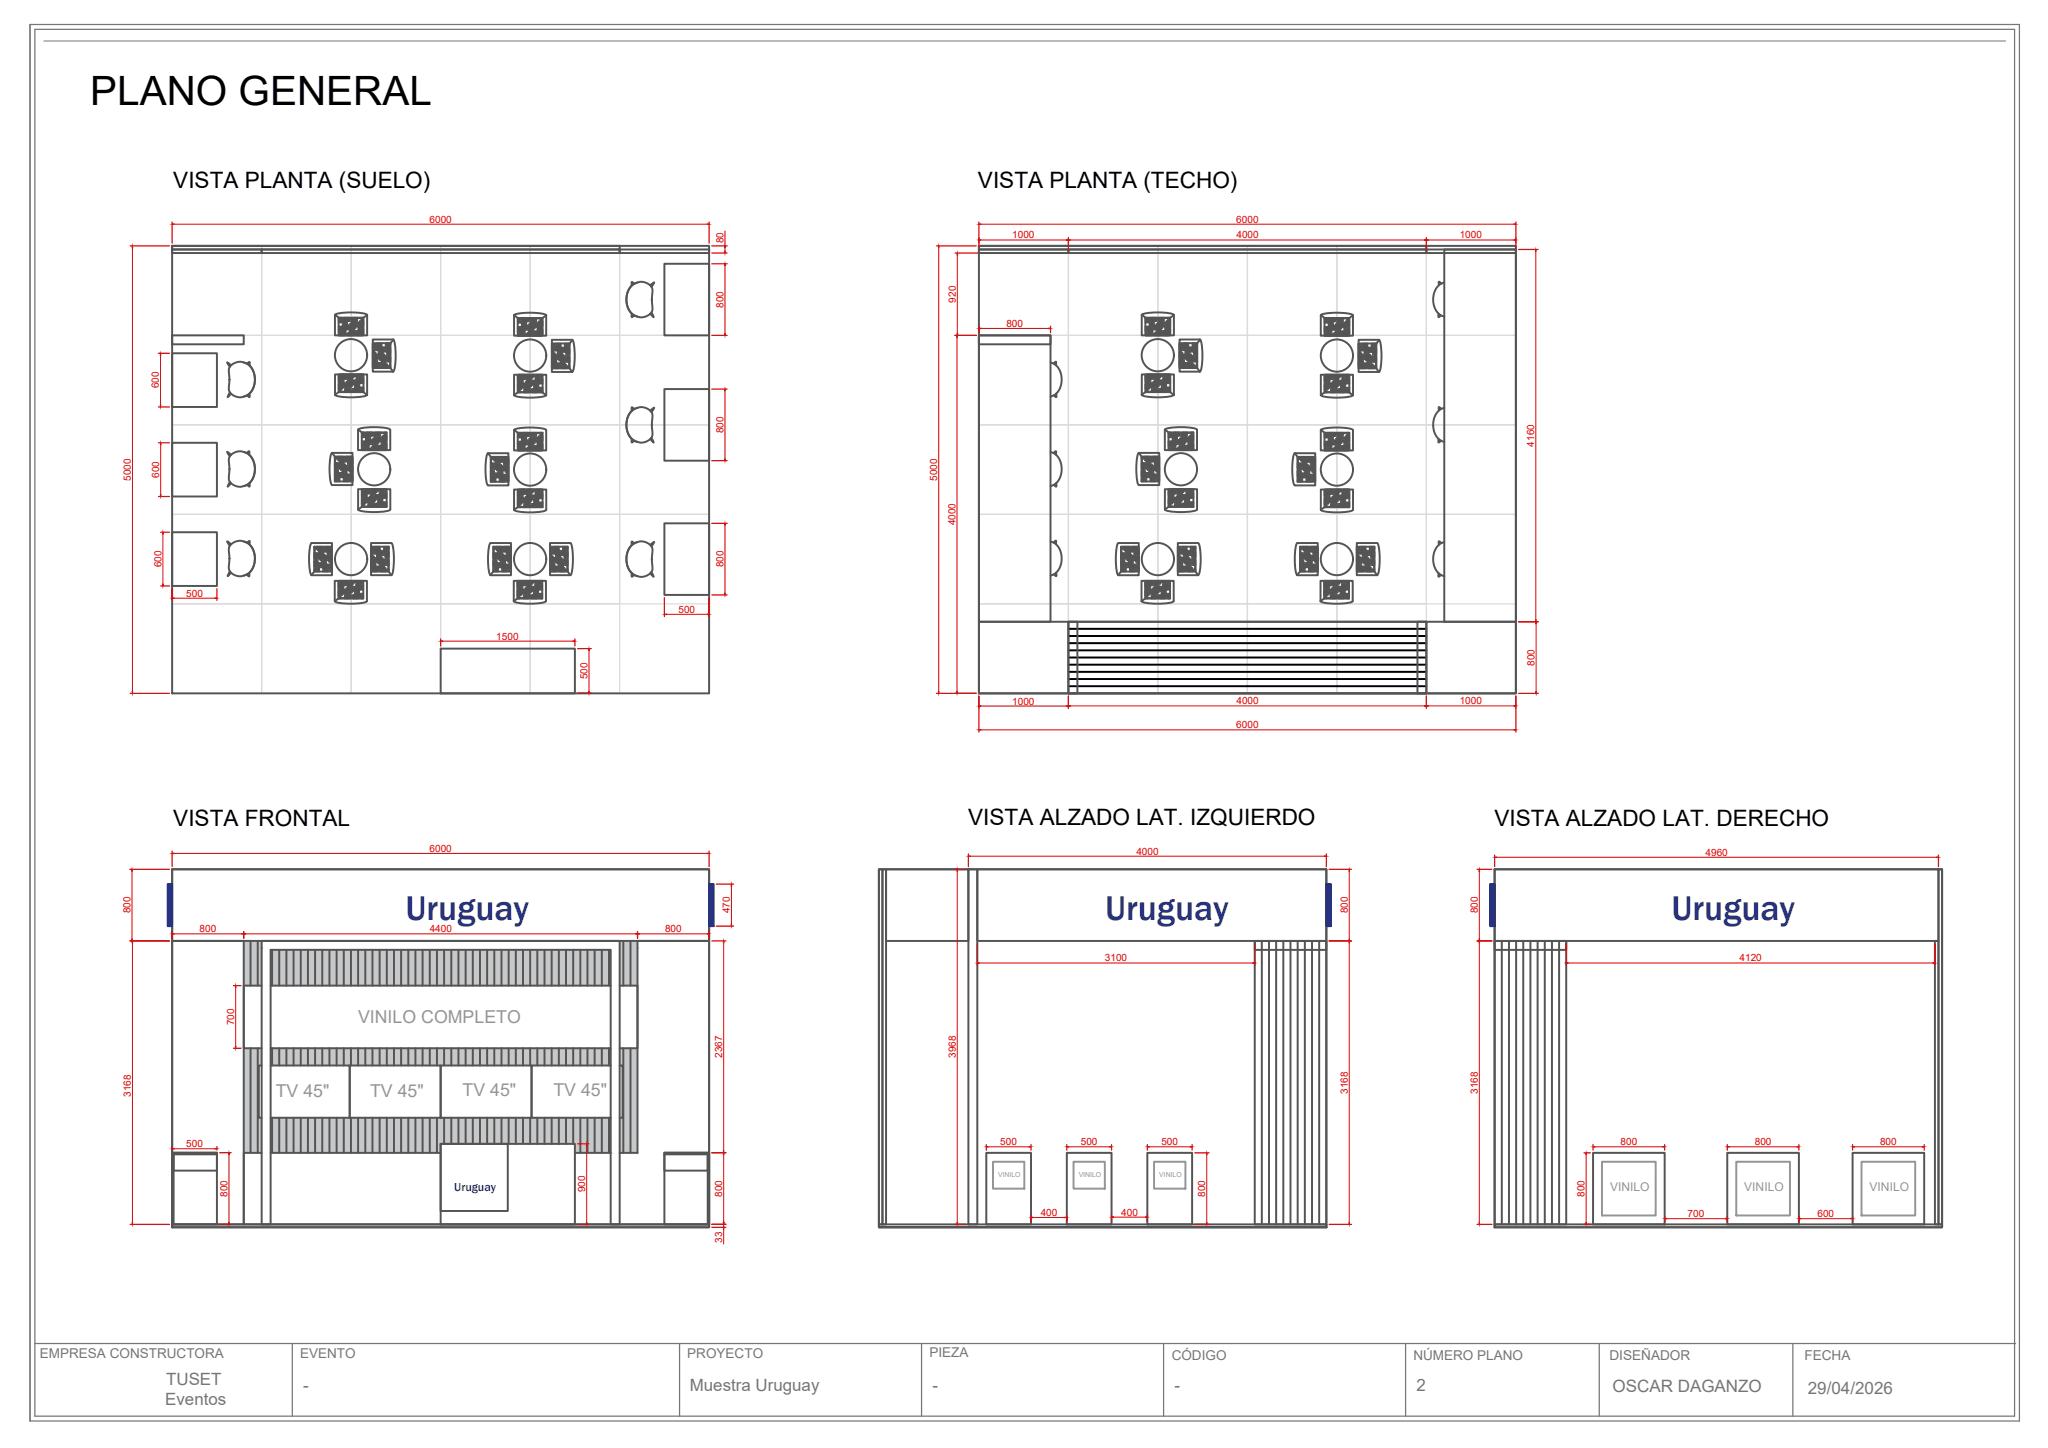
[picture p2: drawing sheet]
<svg xmlns="http://www.w3.org/2000/svg" width="420mm" height="297mm" viewBox="0 0 420 297" stroke-linecap="round" stroke-linejoin="round" font-family="sans-serif">
<defs><g id="words">
<text font-size="8.3" x="18.5" y="21.5">PLANO GENERAL</text>
<g font-size="7.2" fill="#293189">
<text x="83.2" y="188.7">Uruguay</text>
<text x="226.7" y="188.7">Uruguay</text>
<text x="342.9" y="188.7">Uruguay</text>
</g>
<g font-size="4.6">
<text x="35.6" y="38.6">VISTA PLANTA (SUELO)</text>
<text x="200.6" y="38.6">VISTA PLANTA (TECHO)</text>
<text x="35.6" y="169.4">VISTA FRONTAL</text>
<text x="198.6" y="169.2">VISTA ALZADO LAT. IZQUIERDO</text>
<text x="306.6" y="169.4">VISTA ALZADO LAT. DERECHO</text>
</g>
<g font-size="3.6" fill="#939598">
<text x="73.5" y="209.9">VINILO COMPLETO</text>
<text x="56.6" y="225.1">TV 45&quot;</text>
<text x="75.9" y="224.9">TV 45&quot;</text>
<text x="94.9" y="224.8">TV 45&quot;</text>
<text x="113.5" y="224.8">TV 45&quot;</text>
</g>
<g font-size="3.5" fill="#767676">
<text x="34.1" y="284.1">TUSET</text>
<text x="62.2" y="285.3">-</text>
<text x="141.5" y="285.3">Muestra Uruguay</text>
<text x="191.3" y="285.4">-</text>
<text x="241" y="285.3">-</text>
<text x="290.6" y="285.3">2</text>
<text x="330.8" y="285.5">OSCAR DAGANZO</text>
<text x="370.9" y="285.9">29/04/2026</text>
<text x="33.9" y="288.2">Eventos</text>
</g>
<g font-size="2.8" fill="#767676">
<text x="8.2" y="278.5">EMPRESA CONSTRUCTORA</text>
<text x="61.6" y="278.5">EVENTO</text>
<text x="141" y="278.5">PROYECTO</text>
<text x="190.7" y="278.5">PIEZA</text>
<text x="240.4" y="279">CÓDIGO</text>
<text x="290" y="279">NÚMERO PLANO</text>
<text x="330.2" y="279">DISEÑADOR</text>
<text x="370.2" y="279">FECHA</text>
</g>
<g font-size="2.5" fill="#939598">
<text x="330.3" y="244.3">VINILO</text>
<text x="357.8" y="244.3">VINILO</text>
<text x="383.6" y="244.3">VINILO</text>
</g>
<text font-size="2.4" fill="#293189" x="93.2" y="244.3">Uruguay</text>
<g font-size="2.1" fill="#d00">
<text x="88.1" y="45.7">6000</text>
<text x="253.6" y="45.7">6000</text>
<text x="148.4" y="49.9" transform="rotate(-90 148.4 49.9)">80</text>
<text x="207.7" y="48.9">1000</text>
<text x="253.7" y="48.9">4000</text>
<text x="299.5" y="48.9">1000</text>
<text x="148.4" y="63.2" transform="rotate(-90 148.4 63.2)">800</text>
<text x="196.1" y="62.1" transform="rotate(-90 196.1 62.1)">920</text>
<text x="206.5" y="67.1">800</text>
<text x="32.6" y="79.7" transform="rotate(-90 32.6 79.7)">600</text>
<text x="148.4" y="88.9" transform="rotate(-90 148.4 88.9)">800</text>
<text x="314.8" y="91.6" transform="rotate(-90 314.8 91.6)">4160</text>
<text x="26.8" y="98.6" transform="rotate(-90 26.8 98.6)">5000</text>
<text x="32.6" y="98" transform="rotate(-90 32.6 98)">600</text>
<text x="192.3" y="98.6" transform="rotate(-90 192.3 98.6)">5000</text>
<text x="196" y="107.8" transform="rotate(-90 196 107.8)">4000</text>
<text x="33.1" y="116.4" transform="rotate(-90 33.1 116.4)">600</text>
<text x="148.4" y="116.4" transform="rotate(-90 148.4 116.4)">800</text>
<text x="38.2" y="122.4">500</text>
<text x="139.2" y="125.7">500</text>
<text x="101.8" y="131.2">1500</text>
<text x="314.8" y="136.6" transform="rotate(-90 314.8 136.6)">800</text>
<text x="120.5" y="139.3" transform="rotate(-90 120.5 139.3)">500</text>
<text x="207.7" y="144.5">1000</text>
<text x="253.6" y="149.4">6000</text>
<text x="253.7" y="144.5">4000</text>
<text x="299.5" y="144.5">1000</text>
<text x="88.1" y="174.7">6000</text>
<text x="233.1" y="175.3">4000</text>
<text x="349.9" y="175.5">4960</text>
<text x="26.8" y="187.4" transform="rotate(-90 26.8 187.4)">800</text>
<text x="41" y="191.2">800</text>
<text x="88.2" y="191.2">4400</text>
<text x="136.4" y="191.2">800</text>
<text x="149.7" y="187.4" transform="rotate(-90 149.7 187.4)">470</text>
<text x="276.5" y="187.4" transform="rotate(-90 276.5 187.4)">800</text>
<text x="303.2" y="187.4" transform="rotate(-90 303.2 187.4)">800</text>
<text x="226.7" y="197.2">3100</text>
<text x="356.9" y="197.2">4120</text>
<text x="48" y="210.3" transform="rotate(-90 48 210.3)">700</text>
<text x="148.1" y="217" transform="rotate(-90 148.1 217)">2367</text>
<text x="196.1" y="217" transform="rotate(-90 196.1 217)">3968</text>
<text x="26.8" y="225" transform="rotate(-90 26.8 225)">3168</text>
<text x="276.5" y="224.4" transform="rotate(-90 276.5 224.4)">3168</text>
<text x="303.2" y="224.4" transform="rotate(-90 303.2 224.4)">3168</text>
<text x="38.2" y="235.3">500</text>
<text x="205.2" y="234.9">500</text>
<text x="221.7" y="234.9">500</text>
<text x="238.3" y="234.9">500</text>
<text x="332.5" y="234.9">800</text>
<text x="360" y="234.9">800</text>
<text x="385.7" y="234.9">800</text>
<text x="46.7" y="245.5" transform="rotate(-90 46.7 245.5)">800</text>
<text x="120" y="244.6" transform="rotate(-90 120 244.6)">900</text>
<text x="148.1" y="245.5" transform="rotate(-90 148.1 245.5)">800</text>
<text x="247.3" y="245.5" transform="rotate(-90 247.3 245.5)">800</text>
<text x="325.1" y="245.5" transform="rotate(-90 325.1 245.5)">800</text>
<text x="213.5" y="249.4">400</text>
<text x="230" y="249.4">400</text>
<text x="346.2" y="249.7">700</text>
<text x="372.9" y="249.7">600</text>
<text x="148.1" y="255" transform="rotate(-90 148.1 255)">33</text>
</g>
<g font-size="1.4" fill="#939598">
<text x="204.8" y="241.5">VINILO</text>
<text x="221.3" y="241.5">VINILO</text>
<text x="237.8" y="241.5">VINILO</text>
</g>
</g></defs>
<!-- layer: 00-GENERAL -->
<g fill="#c7c8ca" stroke="#c7c8ca" stroke-width=".21">
<path d="M127.1 193l3.7 1.5v-1.5zM127.1 193l3.7 1.5h-3.7z"/>
<path d="M50 193l3.7 1.5v-1.5zM50 193l3.7 1.5h-3.7z"/>
<path d="M127.1 194.5l3.7 7.7v-7.7zM127.1 194.5l3.7 7.7h-3.7z"/>
<path d="M55.5 194.8l69.8 7.4v-7.4zM55.5 194.8l69.8 7.4h-69.8z"/>
<path d="M50 194.5l3.7 7.7v-7.7zM50 194.5l3.7 7.7h-3.7z"/>
<path d="M127.1 215l3.7 3.6v-3.6zM127.1 215l3.7 3.6h-3.7z"/>
<path d="M55.5 215l69.8 3.6v-3.6zM55.5 215l69.8 3.6h-69.8z"/>
<path d="M50 215l3.7 3.6v-3.6zM50 215l3.7 3.6h-3.7z"/>
<path d="M127.7 218.6l3.1 10.7v-10.7zM127.7 218.6l3.1 10.7h-3.1z"/>
<path d="M50 218.6l3.1 10.7v-10.7zM50 218.6l3.1 10.7h-3.1z"/>
<path d="M55.5 229.3l69.8 5.4v-5.4zM55.5 229.3l69.8 5.4h-69.8z"/>
<path d="M127.1 229.3l3.7 7.2v-7.2zM127.1 229.3l3.7 7.2h-3.7z"/>
<path d="M117.9 234.7l7.4 1.8v-1.8zM117.9 234.7l7.4 1.8h-7.4z"/>
<path d="M55.5 234.7l34.9 1.8v-1.8zM55.5 234.7l34.9 1.8h-34.9z"/>
<path d="M50 229.3l3.7 7.2v-7.2zM50 229.3l3.7 7.2h-3.7z"/>
</g>
<g fill="none" stroke="#545454" stroke-width=".4">
<path d="M35.3 50.4h110.2v91.8h-110.2zM35.3 50.4h91.8v.8h-91.8zM35.3 51.2h18.4v.7h-18.4zM53.7 51.2h73.4v.7h-73.4zM127.1 51.2h18.4v.7h-18.4zM129.6 58.6l.8-.5 1.1-.3 1.2 .3 .8 .5 .4 1-.2 1.6 .1 2.4-.2 .5-.5 .5-.8 .4-.8 .1-1.6-.5-1-1.3a4.3 4.3 0 0 1 .7-4.7zM130.1 58.2l-.5-.3v.7M130.8 58l-.9 .4-.7 .6a3.9 3.9 0 0 0 1.5 5.9l.1 .1M133.4 58.5l.8-.6-.5 1M136.3 54.1h9.2v14.7h-9.2zM200.8 50.4h110.2v91.8h-110.2zM200.8 50.4h91.8v.8h-91.8z"/>
<path d="M200.8 51.2h18.4v.7h-18.4zM219.2 51.2h73.4v.7h-73.4zM292.6 51.2h18.4v.7h-18.4zM295.7 58.2l-.5-.4v.7M296.3 58l-.8 .3-.8 .7a3.9 3.9 0 0 0 1.5 5.9l.1 .1M296.3 51.2h14.7v76.3h-14.7zM35.3 68.8h14.7v1.8h-14.7zM35.3 72.5h9.2v11h-9.2zM47.3 75.1l.9-.6 1.3-.3 1.5 .6 .9 1.1a3.8 3.8 0 0 1-1.7 5.4l-.7 .2-1-.1-.8-.4-.6-.7-.2-.5 .2-1.8-.2-2zM47.4 74.9l-.8-.6 .5 1M50 74.4l.9 .3 .7 .7a3.9 3.9 0 0 1-1.5 5.9l-.1 .1M50.7 74.6l.5-.3v.7"/>
<path d="M68.7 76.8h6.6v4.2a9.3 9.3 0 0 1-4.9 .4 2.29 2.29 0 0 1-1.7-.4zM68.7 64.6l.8 .6M69.5 65.2v3.6h5.1v-3.6M69.5 65.3h4.6M69.5 65.5h3.5M69.5 65.8h2.3M69.5 66.1h1.1M69.5 67h4.6M69.5 67.3h3.5M69.5 67.6h2.3M69.5 67.9h1.1M69.5 79.8h.4"/>
<path d="M69.5 79.5h1.6M69.5 79.2h2.8M69.5 78.9h3.9M69.5 78h.4M69.5 77.7h1.6M69.5 77.4h2.8M69.5 77.1h3.9M69.6 77.4v3M69.8 65.2v.6M69.8 68.2v.6M69.9 78.6h4.7M70 67v1.8"/>
<path d="M70.2 76.8v3M70.3 65.8v3M70.5 76.8v1.8M70.6 66.7h4M70.6 68.5h4M70.6 65.2v3.6M70.8 76.8v.6M70.8 79.8v.6M70.9 65.2v3M71.1 78.3h3.5M71.1 78.6v1.8M71.2 65.2v1.8"/>
<path d="M71.4 77.4v3M71.5 65.2v.6M71.5 68.2v.6M71.7 76.8v3.6M71.8 66.4h2.8M71.8 68.2h2.8M71.8 67v1.8M72 76.8v3M72.1 65.8v3M72.3 79.8h2.3M72.3 78h2.3M72.3 76.8v1.8"/>
<path d="M72.4 65.2v3.6M72.5 76.8v.6M72.5 79.8v.6M72.7 65.2v3M72.8 78.6v1.8M73 66.1h1.6M73 67.9h1.6M73 65.2v1.8M73.1 77.4v3M73.2 65.2v.6M73.2 68.2v.6M73.4 79.5h1.2"/>
<path d="M73.4 77.7h1.2M73.4 76.8v3.6M73.5 67v1.8M73.7 76.8v3M73.8 65.8v3M74 76.8v1.8M74.1 65.8h.5M74.1 67.6h.5M74.1 65.2v3.6h-4.6M74.3 76.8v.6M74.3 79.8v.6M74.4 65.2v3"/>
<path d="M74.6 76.9h-4.7v3.5M75.3 64.6a5.5 5.5 0 0 0-3.3-.5l-1.6 .1a2.25 2.25 0 0 0-1.7 .4v4.2h6.6v-4.2l-.7 .6h-5.1M76.5 69.6h4.1a5.5 5.5 0 0 1 .6 3.3l-.1 1.7a2.29 2.29 0 0 1-.5 1.6h-4.1zM76.5 70.7h.6M76.5 71h1.8M76.5 71.3h2.9M76.5 71.6h3.6M76.5 72.4h.6M76.5 72.7h1.8M76.5 73h2.9M76.5 73.3h3.6M76.5 74.2h.6"/>
<path d="M76.5 74.5h1.8M76.5 74.8h2.9M76.5 75h3.6M76.5 70.4v4.6M76.8 71.6v3.9M77.1 71.8h3M77.1 73.6h3M77.1 75.3h3M77.1 72.7v2.8M77.4 70.4v1.2M77.4 73.9v1.6M77.7 70.4v2.3"/>
<path d="M77.7 75v.5M78 70.4v3.5M78.3 72.1h1.8M78.3 73.9h1.8M78.3 70.4v4.6M78.6 71.6v3.9M78.8 72.7v2.8M79.1 70.4v1.2M79.1 73.9v1.6M79.4 70.7h.7M79.4 72.4h.7M79.4 74.2h.7"/>
<path d="M79.4 70.4v2.3M79.4 75v.5M79.7 70.4v3.5M80 70.4v4.6M80.1 70.4h-3.6v5.1h3.6M80.1 70.4v5.1l.5 .7M80.7 69.7l-.6 .7M105.5 76.9h6.6v4.1a9.8 9.8 0 0 1-5.7 .4l-.9-.4zM105.5 64.6l.7 .6M105.6 64.5a13.1 13.1 0 0 1 6.3 0l.1 .2 .1 4.2h-6.6v-4.2zM106.2 65.2v3.7h5.1v-3.7M106.2 65.3h4.7"/>
<path d="M106.2 65.6h3.5M106.2 65.9h2.3M106.2 66.2h1.2M106.2 67.1h4.7M106.2 67.4h3.5M106.2 67.7h2.3M106.2 68h1.2M106.2 68.8h4.7M106.2 79.8h.5M106.2 79.5h1.6M106.2 79.2h2.8M106.2 79h4"/>
<path d="M106.2 78.1h.5M106.2 77.8h1.6M106.2 77.5h2.8M106.2 77.2h4M106.4 77.5v3M106.5 65.2v.7M106.5 68.2v.7M106.7 78.7h4.6M106.7 76.9h4.6M106.7 76.9v3.6M106.8 67.1v1.8M107 76.9v2.9"/>
<path d="M107.1 65.9v3M107.2 76.9v1.8M107.4 66.8h3.9M107.4 68.5h3.9M107.4 65.2v3.7M107.5 76.9v.6M107.5 79.8v.7M107.7 65.2v3M107.8 78.4h3.5M107.8 78.7v1.8M108 65.2v1.9M108.1 77.5v3"/>
<path d="M108.2 65.2v.7M108.2 68.2v.7M108.4 76.9v3.6M108.5 66.5h2.8M108.5 68.2h2.8M108.5 67.1v1.8M108.7 76.9v2.9M108.8 65.9v3M109 79.8h2.3M109 78.1h2.3M109 76.9v1.8M109.1 65.2v3.7"/>
<path d="M109.3 76.9v.6M109.3 79.8v.7M109.4 65.2v3M109.6 78.7v1.8M109.7 66.2h1.6M109.7 68h1.6M109.7 65.2v1.9M109.9 77.5v3M110 65.2v.7M110 68.2v.7M110.2 79.5h1.1M110.2 77.8h1.1"/>
<path d="M110.2 76.9v3.6M110.3 67.1v1.8M110.4 76.9v2.9M110.6 65.9v3M110.7 76.9v1.8M110.9 65.9h.4M110.9 67.7h.4M110.9 65.2v3.7M111 76.9v.6M111 79.8v.7M111.2 65.2v3M112.1 64.7l-.8 .5h-5.1"/>
<path d="M113.2 70.7h.6M113.2 71h1.8M113.2 71.3h3M113.2 71.6h3.7M113.2 72.5h.6M113.2 72.8h1.8M113.2 73.1h3M113.2 73.4h3.7M113.2 74.2h.6M113.2 74.5h1.8M113.2 74.8h3M113.3 70.5l-.1 4.6h3.7"/>
<path d="M113.5 71.6v4M113.8 71.9h3.1M113.8 73.7h3.1M113.8 75.4h3.1M113.8 72.8v2.8M114.1 70.5v1.1M114.1 73.9v1.7M114.4 70.5v2.3M114.4 75.1v.5M114.7 70.5v3.4M115 72.2h1.9M115 73.9h1.9"/>
<path d="M115 70.5v4.6M115.3 71.6v4M115.6 72.8v2.8M115.9 70.5v1.1M115.9 73.9v1.7M116.2 70.7h.7M116.2 72.5h.7M116.2 74.2h.7M116.2 70.5v2.3M116.2 75.1v.5M116.5 70.5v3.4M116.8 70.5v4.6"/>
<path d="M116.9 70.5h-3.7v5.1h3.7M117.4 69.7a5.5 5.5 0 0 1 .5 3.3l-.1 1.7a2.29 2.29 0 0 1-.4 1.6M117.4 69.7h-4.2v6.6h4.2l-.5-.7v-5.1M117.5 69.7l-.6 .8M129.6 64.3v.8l.5-.4M133.6 64.1l.5 1-.7-.7M136.3 79.8h9.2v14.7h-9.2zM200.8 68.8h14.7v1.8h-14.7zM200.8 68.8h14.7v58.7h-14.7zM215.5 74.4l.9 .3 .7 .7a3.9 3.9 0 0 1-1.4 5.9l-.2 .1M216.1 74.6l.5-.4v.7M234.3 64.6l.7 .6"/>
<path d="M235 65.2v3.6h5.1v-3.6M235 65.3h4.6M235 65.5h3.5M235 65.8h2.3M235 66.1h1.1M235 67h4.6M235 67.3h3.5M235 67.6h2.3M235 67.9h1.1M235 79.8h.4M235 79.5h1.6M235 79.2h2.8"/>
<path d="M235 78.9h3.9M235 78h.4M235 77.7h1.6M235 77.4h2.8M235 77.1h3.9M235.1 77.4v3M235.3 65.2v.6M235.3 68.2v.6M235.4 78.6h4.7M235.6 67v1.8M235.7 76.8v3M235.8 65.8v3"/>
<path d="M236 76.8v1.8M236.1 66.7h4M236.1 68.5h4M236.1 65.2v3.6M236.3 76.8v.6M236.3 79.8v.6M236.4 65.2v3M236.6 78.3h3.5M236.6 78.6v1.8M236.7 65.2v1.8M236.9 77.4v3M237 65.2v.6"/>
<path d="M237 68.2v.6M237.2 76.8v3.6M237.3 66.4h2.8M237.3 68.2h2.8M237.3 67v1.8M237.5 76.8v3M237.6 65.8v3M237.8 79.8h2.3M237.8 78h2.3M237.8 76.8v1.8M237.9 65.2v3.6M238.1 76.8v.6"/>
<path d="M238.1 79.8v.6M238.2 65.2v3M238.3 78.6v1.8M238.5 66.1h1.6M238.5 67.9h1.6M238.5 65.2v1.8M238.6 77.4v3M238.8 65.2v.6M238.8 68.2v.6M238.9 79.5h1.2M238.9 77.7h1.2M238.9 76.8v3.6"/>
<path d="M239.1 67v1.8M239.2 76.8v3M239.3 65.8v3M239.5 76.8v1.8M239.6 65.8h.5M239.6 67.6h.5M239.6 65.2v3.6h-4.6M239.8 76.8v.6M239.8 79.8v.6M239.9 65.2v3M240.1 76.9h-4.7v3.5M240.8 64.6a5.5 5.5 0 0 0-3.3-.5l-1.6 .1a2.25 2.25 0 0 0-1.7 .4v4.2h6.6v-4.2l-.7 .6h-5.1"/>
<path d="M242 69.6h4.2a5.5 5.5 0 0 1 .5 3.3l-.1 1.7a2.29 2.29 0 0 1-.4 1.6h-4.2zM242 70.7h.6M242 71h1.8M242 71.3h2.9M242 71.6h3.6M242 72.4h.6M242 72.7h1.8M242 73h2.9M242 73.3h3.6M242 74.2h.6M242 74.5h1.8M242 74.8h2.9"/>
<path d="M242 75h3.6M242 70.4v4.6M242.3 71.6v3.9M242.6 72.7v2.8M242.6 71.8h3M242.6 73.6h3M242.6 75.3h3M242.9 70.4v1.2M242.9 73.9v1.6M243.2 70.4v2.3M243.2 75v.5M243.5 70.4v3.5"/>
<path d="M243.8 70.4v4.6M243.8 72.1h1.8M243.8 73.9h1.8M244.1 71.6v3.9M244.4 72.7v2.8M244.7 70.4v1.2M244.7 73.9v1.6M244.9 70.4v2.3M244.9 75v.5M244.9 70.7h.7M244.9 72.4h.7M244.9 74.2h.7"/>
<path d="M245.2 70.4v3.5M245.5 70.4v4.6M245.6 70.4h-3.6v5.1h3.6M245.6 70.4v5.1l.6 .7M246.2 69.7l-.6 .7M271 76.9h6.6v4.1a9.8 9.8 0 0 1-5.7 .4l-.9-.4zM271 64.6l.7 .6M271.1 64.5a13.1 13.1 0 0 1 6.3 0l.2 .2v4.2h-6.6v-4.2zM271.7 65.2v3.7h5.1v-3.7M271.7 65.3h4.7M271.7 65.6h3.5M271.7 65.9h2.3"/>
<path d="M271.7 66.2h1.2M271.7 67.1h4.7M271.7 67.4h3.5M271.7 67.7h2.3M271.7 68h1.2M271.7 68.8h4.7M271.7 79.8h.5M271.7 79.5h1.6M271.7 79.2h2.8M271.7 79h4M271.7 78.1h.5M271.7 77.8h1.6"/>
<path d="M271.7 77.5h2.8M271.7 77.2h4M271.9 77.5v3M272 65.2v.7M272 68.2v.7M272.2 78.7h4.6M272.2 76.9h4.6M272.2 76.9v3.6M272.3 67.1v1.8M272.5 76.9v2.9M272.6 65.9v3M272.8 76.9v1.8"/>
<path d="M272.9 66.8h3.9M272.9 68.5h3.9M272.9 65.2v3.7M273.1 76.9v.6M273.1 79.8v.7M273.2 65.2v3M273.3 78.4h3.5M273.3 78.7v1.8M273.5 65.2v1.9M273.6 77.5v3M273.7 65.2v.7M273.7 68.2v.7"/>
<path d="M273.9 76.9v3.6M274 66.5h2.8M274 68.2h2.8M274 67.1v1.8M274.2 76.9v2.9M274.3 65.9v3M274.5 79.8h2.3M274.5 78.1h2.3M274.5 76.9v1.8M274.6 65.2v3.7M274.8 76.9v.6M274.8 79.8v.7"/>
<path d="M274.9 65.2v3M275.1 78.7v1.8M275.2 66.2h1.6M275.2 68h1.6M275.2 65.2v1.9M275.4 77.5v3M275.5 65.2v.7M275.5 68.2v.7M275.7 79.5h1.1M275.7 77.8h1.1M275.7 76.9v3.6M275.8 67.1v1.8"/>
<path d="M276 76.9v2.9M276.1 65.9v3M276.3 76.9v1.8M276.4 65.9h.4M276.4 67.7h.4M276.4 65.2v3.7M276.5 76.9v.6M276.5 79.8v.7M276.7 65.2v3M277.6 64.7l-.8 .5h-5.1M278.7 69.7h4.2a9.3 9.3 0 0 1 .4 5 2.29 2.29 0 0 1-.4 1.6h-4.2zM278.7 70.7h.6"/>
<path d="M278.7 71h1.8M278.7 71.3h3M278.7 71.6h3.7M278.7 72.5h.6M278.7 72.8h1.8M278.7 73.1h3M278.7 73.4h3.7M278.7 74.2h.6M278.7 74.5h1.8M278.7 74.8h3M278.7 75.1h3.7M278.8 70.5v4.6"/>
<path d="M279.1 71.6v4M279.3 72.8v2.8M279.3 71.9h3.1M279.3 73.7h3.1M279.3 75.4h3.1M279.6 70.5v1.1M279.6 73.9v1.7M279.9 70.5v2.3M279.9 75.1v.5M280.2 70.5v3.4M280.5 70.5v4.6M280.5 72.2h1.9"/>
<path d="M280.5 73.9h1.9M280.8 71.6v4M281.1 72.8v2.8M281.4 70.5v1.1M281.4 73.9v1.7M281.7 70.5v2.3M281.7 75.1v.5M281.7 70.7h.7M281.7 72.5h.7M281.7 74.2h.7M282 70.5v3.4M282.3 70.5v4.6"/>
<path d="M282.4 70.5h-3.7v5.1h3.7M282.4 70.5v5.1l.5 .7M283 69.7l-.6 .8M295.1 64.3v.8l.5-.4M35.3 90.8h9.2v11.1h-9.2zM47.2 80.5l-.5 1 .7-.7M47.2 98.8l-.5 1 .7-.7M47.4 93.3l.9-.6 1.2-.1 1.5 .6 .9 1.1a3.8 3.8 0 0 1-1.7 5.3l-.7 .3-1-.1-.8-.5-.6-.6-.2-.6 .2-1.8-.2-2 .2-.5zM47.4 93.3l-.8-.6 .5 .9M50 92.7l.8 .4 .8 .7a3.9 3.9 0 0 1-1.5 5.9h-.1M50.6 92.9l.5-.3v.7M51.2 80.7v.7l-.5-.3"/>
<path d="M51.2 99.1v.7l-.5-.4M68 93l.1-.1h4.2v6.6h-4.2a5.5 5.5 0 0 1-.5-3.3l.1-1.7zM68.1 92.9l.6 .8v5.1h3.6v-5.1h-3.6M68.7 98.5h.7M68.7 97.6h3.6M68.7 97.3h3M68.7 97h1.8M68.7 96.7h.7M68.7 95.8h3.6M68.7 95.6h3M68.7 95.3h1.8M68.7 95h.7"/>
<path d="M68.7 94.1h3.6M68.7 93.8h3M68.8 94.1v4.7M69.1 95.3v3.5M69.4 97.9h2.9M69.4 96.1h2.9M69.4 94.4h2.9M69.4 93.7v.4M69.4 96.4v2.4M69.5 80.4v-3.6h5.1v3.6M69.6 93.7v1.6M69.6 97.6v1.2"/>
<path d="M69.9 80.3h4.7M69.9 93.7v2.7M70.2 93.7v3.9M70.5 94.1v4.7M70.5 98.2h1.8M70.5 96.4h1.8M70.5 94.7h1.8M70.8 95.3v3.5M71.1 80.1h3.5M71.1 93.7v.4M71.1 96.4v2.4M71.4 93.7v1.6"/>
<path d="M71.4 97.6v1.2M71.7 98.5h.6M71.7 96.7h.6M71.7 95h.6M71.7 93.7v2.7M72 93.7v3.9M72.3 94.1v4.7M73.5 88.1l.7 .6h5.1v3.6h-5.1v-3.6M73.6 88a13.1 13.1 0 0 1 6.3 0l.2 .2v4.1h-6.6v-4.1zM74.2 88.8h4.7M74.2 89.1h3.5M74.2 89.4h2.3"/>
<path d="M74.2 89.7h1.2M74.2 90.5h4.7M74.2 90.8h3.5M74.2 91.1h2.3M74.2 91.4h1.2M74.2 92.3h4.7M74.5 88.7v.7M74.5 91.7v.6M74.6 80.4h-5.1l-.8 .6M74.6 80.4l.7 .7M74.8 90.5v1.8M75.1 89.4v2.9"/>
<path d="M75.4 90.3h3.9M75.4 92h3.9M75.4 88.7v3.6M75.7 88.7v3M76 88.7v1.8M76.2 88.7v.7M76.2 91.7v.6M76.5 90h2.8M76.5 91.7h2.8M76.5 90.5v1.8M76.8 89.4v2.9M77.1 88.7v3.6"/>
<path d="M77.4 88.7v3M77.7 89.7h1.6M77.7 91.4h1.6M77.7 88.7v1.8M78 88.7v.7M78 91.7v.6M78.3 90.5v1.8M78.6 89.4v2.9M78.9 89.4h.4M78.9 91.1h.4M78.9 88.7v3.6M79.2 88.7v3"/>
<path d="M100 93.1l.1-.1h4.2v6.6h-4.2a5.5 5.5 0 0 1-.5-3.3l.1-1.7zM100.1 93l.6 .7v5.1h3.6v-5.1h-3.6M100.7 98.5h.7M100.7 97.7h3.6M100.7 97.4h3M100.7 97.1h1.8M100.7 96.8h.7M100.7 95.9h3.6M100.7 95.6h3M100.7 95.3h1.8M100.7 95h.7M100.7 94.2h3.6"/>
<path d="M100.7 93.9h3M100.8 94.2v4.6M101.1 95.3v3.5M101.4 98h2.9M101.4 96.2h2.9M101.4 94.5h2.9M101.4 93.7v.5M101.4 96.5v2.3M101.6 93.7v1.6M101.6 97.7v1.1M101.9 93.7v2.8M102.2 93.7v4"/>
<path d="M102.5 98.3h1.8M102.5 96.5h1.8M102.5 94.7h1.8M102.5 94.2v4.6M102.8 95.3v3.5M103.1 93.7v.5M103.1 96.5v2.3M103.4 93.7v1.6M103.4 97.7v1.1M103.7 98.5h.6M103.7 96.8h.6M103.7 95h.6"/>
<path d="M103.7 93.7v2.8M104 93.7v4M104.3 94.2v4.6M105.5 88.2l.7 .6h5.1v3.6h-5.1v-3.6M105.6 88.1a13.1 13.1 0 0 1 6.3 0l.2 .1v4.2h-6.6v-4.2zM106.2 80.5v-3.6h5.1v3.6M106.2 88.9h4.7M106.2 89.2h3.5M106.2 89.4h2.3M106.2 89.7h1.2M106.2 90.6h4.7M106.2 90.9h3.5"/>
<path d="M106.2 91.2h2.3M106.2 91.5h1.2M106.2 92.4h4.7M106.5 88.8v.6M106.5 91.8v.6M106.7 80.4h4.6M106.8 90.6v1.8M107.1 89.4v3M107.4 90.3h3.9M107.4 92.1h3.9M107.4 88.8v3.6M107.7 88.8v3"/>
<path d="M107.8 80.1h3.5M108 88.8v1.8M108.2 88.8v.6M108.2 91.8v.6M108.5 90h2.8M108.5 91.8h2.8M108.5 90.6v1.8M108.8 89.4v3M109.1 88.8v3.6M109.4 88.8v3M109.7 89.7h1.6M109.7 91.5h1.6"/>
<path d="M109.7 88.8v1.8M110 88.8v.6M110 91.8v.6M110.3 90.6v1.8M110.6 89.4v3M110.9 89.4h.4M110.9 91.2h.4M110.9 88.8v3.6M111.2 88.8v3M111.3 80.5h-5.1l-.7 .5M111.3 80.5l.7 .6M129.5 84.4l.7-.5 1.2-.4 1 .1 1 .7 .4 .4 .1 .6-.2 1.6 .1 2.4-.3 .6-.6 .5-.6 .3-1 .1-1.5-.6-.9-1.2a4.4 4.4 0 0 1 .6-4.6z"/>
<path d="M129.6 90.1v.6l.5-.3M130.1 83.9l-.5-.3v.7M130.8 83.7l-.8 .3-.8 .7a3.9 3.9 0 0 0 1.5 5.9l.1 .1M133.4 84.2l.8-.6-.5 1M133.6 89.8l.5 1-.7-.7M215.5 92.7l.8 .4 .8 .7a3.9 3.9 0 0 1-1.4 5.9h-.2M216.1 92.9l.5-.3v.7M216.7 80.7v.7l-.5-.3M216.7 99.1v.7l-.5-.4M233.5 93l.2-.1h4.1v6.6h-4.1a5.5 5.5 0 0 1-.6-3.3l.1-1.7zM233.7 92.9l.5 .8v5.1h3.6v-5.1h-3.6M234.2 98.5h.7"/>
<path d="M234.2 97.6h3.6M234.2 97.3h3M234.2 97h1.8M234.2 96.7h.7M234.2 95.8h3.6M234.2 95.6h3M234.2 95.3h1.8M234.2 95h.7M234.2 94.1h3.6M234.2 93.8h3M234.2 81a5.5 5.5 0 0 0 3.3 .5l1.7-.1a2.29 2.29 0 0 0 1.6-.4M234.2 81v-4.2h6.6v4.2"/>
<path d="M234.3 94.1v4.7M234.6 95.3v3.5M234.9 93.7v.4M234.9 96.4v2.4M234.9 97.9h2.9M234.9 96.1h2.9M234.9 94.4h2.9M235 80.4v-3.6h5.1v3.6M235.2 93.7v1.6M235.2 97.6v1.2M235.4 80.3h4.7M235.4 93.7v2.7"/>
<path d="M235.7 93.7v3.9M236 94.1v4.7M236 98.2h1.8M236 96.4h1.8M236 94.7h1.8M236.3 95.3v3.5M236.6 80.1h3.5M236.6 93.7v.4M236.6 96.4v2.4M236.9 93.7v1.6M236.9 97.6v1.2M237.2 93.7v2.7"/>
<path d="M237.2 98.5h.6M237.2 96.7h.6M237.2 95h.6M237.5 93.7v3.9M237.8 94.1v4.7M239 88.1l.7 .6h5.1v3.6h-5.1v-3.6M239.1 88a13.1 13.1 0 0 1 6.3 0l.2 .2v4.1h-6.6v-4.1zM239.7 88.8h4.7M239.7 89.1h3.5M239.7 89.4h2.4M239.7 89.7h1.2M239.7 90.5h4.7"/>
<path d="M239.7 90.8h3.5M239.7 91.1h2.4M239.7 91.4h1.2M239.7 92.3h4.7M240 88.7v.7M240 91.7v.6M240.1 80.4h-5.1l-.8 .6M240.1 80.4l.7 .7M240.3 90.5v1.8M240.6 89.4v2.9M240.9 90.3h3.9M240.9 92h3.9"/>
<path d="M240.9 88.7v3.6M241.2 88.7v3M241.5 88.7v1.8M241.8 88.7v.7M241.8 91.7v.6M242.1 90.5v1.8M242.1 90h2.7M242.1 91.7h2.7M242.3 89.4v2.9M242.6 88.7v3.6M242.9 88.7v3M243.2 88.7v1.8"/>
<path d="M243.2 89.7h1.6M243.2 91.4h1.6M243.5 88.7v.7M243.5 91.7v.6M243.8 90.5v1.8M244.1 89.4v2.9M244.4 89.4h.4M244.4 91.1h.4M244.4 88.7v3.6M244.7 88.7v3M265.6 93a5.5 5.5 0 0 0-.5 3.3l.1 1.6a2.29 2.29 0 0 0 .4 1.7M266.2 93.7h3.6v5.1h-3.6v-5.1l-.5-.7h4.1v6.6h-4.1"/>
<path d="M266.2 98.5h.7M266.2 97.7h3.6M266.2 97.4h3M266.2 97.1h1.8M266.2 96.8h.7M266.2 95.9h3.6M266.2 95.6h3M266.2 95.3h1.8M266.2 95h.7M266.2 94.2h3.6M266.2 93.9h3M266.3 94.2v4.6"/>
<path d="M266.6 95.3v3.5M266.9 93.7v.5M266.9 96.5v2.3M266.9 98h2.9M266.9 96.2h2.9M266.9 94.5h2.9M267.2 93.7v1.6M267.2 97.7v1.1M267.5 93.7v2.8M267.7 93.7v4M268 94.2v4.6M268 98.3h1.8"/>
<path d="M268 96.5h1.8M268 94.7h1.8M268.3 95.3v3.5M268.6 93.7v.5M268.6 96.5v2.3M268.9 93.7v1.6M268.9 97.7v1.1M269.2 93.7v2.8M269.2 98.5h.6M269.2 96.8h.6M269.2 95h.6M269.5 93.7v4"/>
<path d="M269.8 94.2v4.6M271 88.2l.7 .6h5.1v3.6h-5.1v-3.6M271.1 88.1a13.1 13.1 0 0 1 6.3 0l.2 .1v4.2h-6.6v-4.2zM271.7 80.5v-3.6h5.1v3.6M271.7 88.9h4.7M271.7 89.2h3.5M271.7 89.4h2.3M271.7 89.7h1.2M271.7 90.6h4.7M271.7 90.9h3.5M271.7 91.2h2.3M271.7 91.5h1.2"/>
<path d="M271.7 92.4h4.7M272 88.8v.6M272 91.8v.6M272.2 80.4h4.6M272.3 90.6v1.8M272.6 89.4v3M272.9 88.8v3.6M272.9 90.3h3.9M272.9 92.1h3.9M273.2 88.8v3M273.3 80.1h3.5M273.5 88.8v1.8"/>
<path d="M273.7 88.8v.6M273.7 91.8v.6M274 90.6v1.8M274 90h2.8M274 91.8h2.8M274.3 89.4v3M274.6 88.8v3.6M274.9 88.8v3M275.2 88.8v1.8M275.2 89.7h1.6M275.2 91.5h1.6M275.5 88.8v.6"/>
<path d="M275.5 91.8v.6M275.8 90.6v1.8M276.1 89.4v3M276.4 88.8v3.6M276.4 89.4h.4M276.4 91.2h.4M276.7 88.8v3M276.8 80.5h-5.1l-.7 .5M276.8 80.5l.7 .6M295.1 90.1v.6l.5-.3M295.7 83.9l-.5-.4v.7M296.3 83.7l-.8 .3-.8 .7a3.9 3.9 0 0 0 1.5 5.9l.1 .1"/>
<path d="M35.3 109.2h9.2v11h-9.2zM47.2 117.2l-.5 1 .7-.7M47.4 111.7l.9-.6 1.2-.2 1.4 .6 1 1.1a3.8 3.8 0 0 1-1.7 5.4l-.7 .2-1.1-.1-.9-.5-.4-.6-.2-4.3 .2-.6zM47.4 111.7l-.8-.6 .5 .9M50 111.1l.8 .3 .8 .7a3.9 3.9 0 0 1-1.5 5.9l-.1 .1M50.7 111.3l.5-.3v.7M51.1 117.5v.7l-.5-.3M63.8 111.5l.1-.1h4.2v6.6h-4.2a5.5 5.5 0 0 1-.5-3.3l.1-1.7zM64.5 117.2h3.6v-5.1h-3.6v5.1l-.6 .8M64.5 117h.7M64.5 116.1h3.6M64.5 115.8h3"/>
<path d="M64.5 115.5h1.8M64.5 115.2h.7M64.5 114.3h3.6M64.5 114.1h3M64.5 113.8h1.8M64.5 113.5h.7M64.5 112.6h3.6M64.5 112.3h3M64.6 112.6v4.6M64.9 113.8v3.4M65.2 116.4h2.9M65.2 114.6h2.9"/>
<path d="M65.2 112.9h2.9M65.2 112.1v.5M65.2 114.9v2.3M65.4 112.1v1.7M65.4 116.1v1.1M65.7 112.1v2.8M66 112.1v4M66.3 116.7h1.8M66.3 114.9h1.8M66.3 113.2h1.8M66.3 112.6v4.6M66.6 113.8v3.4"/>
<path d="M66.9 112.1v.5M66.9 114.9v2.3M67.2 112.1v1.7M67.2 116.1v1.1M67.5 117h.6M67.5 115.2h.6M67.5 113.5h.6M67.5 112.1v2.8M67.8 112.1v4M68.1 112.6v4.6M68.7 119.2h6.6v4.1a9.8 9.8 0 0 1-5.7 .4l-.9-.4zM69.4 119.8h2.8"/>
<path d="M69.4 119.5h4M69.6 119.8v3M69.9 119.2h4.6M69.9 119.2v3.6M70.2 119.2v2.9M70.5 119.2v1.7M70.7 119.2v.6M71.3 119.8v3M71.6 119.2v3.6M71.9 119.2v2.9M72.2 119.2v1.7M72.5 119.2v.6"/>
<path d="M73.1 119.8v3M73.4 119.2v3.6M73.5 100.3h6.6v4.2a9.8 9.8 0 0 1-5.7 .4l-.9-.4zM73.7 119.2v2.9M74 119.2v1.7M74.2 104v-3.7h5.1v3.7h-5.1l-.7 .5M74.2 103.3h.5M74.2 103h1.6M74.2 102.7h2.8M74.2 102.4h4M74.2 101.6h.5M74.2 101.3h1.6"/>
<path d="M74.2 101h2.8M74.2 100.7h4M74.2 119.2v.6M74.4 101v3M74.7 103.9h4.6M74.7 102.1h4.6M75 100.3v3M75.2 100.3v1.8M75.5 100.3v.7M75.5 103.3v.7M75.8 103.6h3.5M75.8 101.9h3.5"/>
<path d="M75.8 102.1v1.9M76.1 111.4h4.2a9.3 9.3 0 0 1 .4 5 2.29 2.29 0 0 1-.4 1.6h-4.2zM76.1 112.4h.7M76.1 112.7h1.8M76.1 113h3M76.1 113.3h3.7M76.1 114.2h.7M76.1 114.5h1.8M76.1 114.8h3M76.1 115h3.7M76.1 115.9h.7M76.1 116.2h1.8"/>
<path d="M76.1 116.5h3M76.1 116.8h3.7M76.1 101v3M76.2 112.1v4.7M76.4 100.3v3.7M76.5 113.3v3.9M76.7 100.3v3M76.8 113.6h3M76.8 115.3h3M76.8 117.1h3M76.8 114.5v2.7M77 103.3h2.3"/>
<path d="M77 101.6h2.3M77 100.3v1.8M77 112.1v1.2M77 115.6v1.6M77.3 100.3v.7M77.3 103.3v.7M77.3 112.1v2.4M77.3 116.8v.4M77.6 102.1v1.9M77.6 112.1v3.5M77.9 101v3M77.9 112.1v4.7"/>
<path d="M77.9 113.9h1.9M77.9 115.6h1.9M78.2 103h1.1M78.2 101.3h1.1M78.2 100.3v3.7M78.2 113.3v3.9M78.5 100.3v3M78.5 114.5v2.7M78.8 100.3v1.8M78.8 112.1v1.2M78.8 115.6v1.6M79 100.3v.7"/>
<path d="M79 103.3v.7M79.1 112.4h.7M79.1 114.2h.7M79.1 115.9h.7M79.1 112.1v2.4M79.1 116.8v.4M79.3 100.4h-4.6v3.6M79.4 112.1v3.5M79.7 112.1v4.7M79.8 117.2h-3.7v-5.1h3.7v5.1l.5 .8M100.7 111.4a5.5 5.5 0 0 0-.6 3.3l.1 1.7a2.29 2.29 0 0 0 .5 1.6M100.7 111.4h4.1v6.6h-4.1"/>
<path d="M101.2 117.2h3.6v-5.1h-3.6v5.1l-.6 .8M101.2 117h.7M101.2 116.1h3.6M101.2 115.8h3M101.2 115.5h1.8M101.2 115.2h.7M101.2 114.3h3.6M101.2 114.1h3M101.2 113.8h1.8M101.2 113.5h.7M101.2 112.6h3.6M101.2 112.3h3"/>
<path d="M101.3 112.6v4.6M101.6 113.8v3.4M101.9 116.4h2.9M101.9 114.6h2.9M101.9 112.9h2.9M101.9 112.1v.5M101.9 114.9v2.3M102.2 112.1v1.7M102.2 116.1v1.1M102.5 112.1v2.8M102.7 112.1v4M103 116.7h1.8"/>
<path d="M103 114.9h1.8M103 113.2h1.8M103 112.6v4.6M103.3 113.8v3.4M103.6 112.1v.5M103.6 114.9v2.3M103.9 112.1v1.7M103.9 116.1v1.1M104.2 117h.6M104.2 115.2h.6M104.2 113.5h.6M104.2 112.1v2.8"/>
<path d="M104.5 112.1v4M104.8 112.6v4.6M105.4 119.2h6.6v4.1a9.8 9.8 0 0 1-5.6 .4l-1-.4zM105.5 100.4h6.6v4.2a9.8 9.8 0 0 1-5.7 .4l-.9-.4zM106.1 119.8h2.8M106.1 119.5h4M106.2 104.1v-3.7h5.1v3.7h-5.1l-.7 .5M106.2 103.4h.5M106.2 103.1h1.6M106.2 102.8h2.8M106.2 102.5h4M106.2 101.6h.5"/>
<path d="M106.2 101.3h1.6M106.2 101h2.8M106.2 100.7h4M106.3 119.8v3M106.4 101v3.1M106.6 119.2h4.7M106.6 119.2v3.6M106.7 104h4.6M106.7 102.2h4.6M106.7 100.5h4.6M106.7 100.4v3.7M106.9 119.2v2.9"/>
<path d="M107 100.4v3M107.2 119.2v1.7M107.2 100.4v1.8M107.5 119.2v.6M107.5 100.4v.6M107.5 103.4v.7M107.8 103.7h3.5M107.8 101.9h3.5M107.8 102.2v1.9M108.1 119.8v3M108.1 101v3.1M108.3 119.2v3.6"/>
<path d="M108.4 100.4v3.7M108.6 119.2v2.9M108.7 100.4v3M108.9 119.2v1.7M109 103.4h2.3M109 101.6h2.3M109 100.4v1.8M109.2 119.2v.6M109.3 100.4v.6M109.3 103.4v.7M109.6 102.2v1.9M109.8 119.8v3"/>
<path d="M109.9 101v3.1M110.1 119.2v3.6M110.2 103.1h1.1M110.2 101.3h1.1M110.2 100.4v3.7M110.4 119.2v2.9M110.4 100.4v3M110.7 119.2v1.7M110.7 100.4v1.8M111 119.2v.6M111 100.4v.6M111 103.4v.7"/>
<path d="M112.8 111.4h4.2a9.3 9.3 0 0 1 .5 5 2.29 2.29 0 0 1-.5 1.6h-4.2zM112.8 112.4h.7M112.8 112.7h1.8M112.8 113h3M112.8 113.3h3.7M112.8 114.2h.7M112.8 114.5h1.8M112.8 114.8h3M112.8 115h3.7M112.8 115.9h.7M112.8 116.2h1.8M112.8 116.5h3"/>
<path d="M112.8 116.8h3.7M112.9 112.1v4.7M113.2 113.3v3.9M113.5 113.6h3M113.5 115.3h3M113.5 117.1h3M113.5 114.5v2.7M113.8 112.1v1.2M113.8 115.6v1.6M114 112.1v2.4M114 116.8v.4M114.3 112.1v3.5"/>
<path d="M114.6 112.1v4.7M114.6 113.9h1.9M114.6 115.6h1.9M114.9 113.3v3.9M115.2 114.5v2.7M115.5 112.1v1.2M115.5 115.6v1.6M115.8 112.4h.7M115.8 114.2h.7M115.8 115.9h.7M115.8 112.1v2.4M115.8 116.8v.4"/>
<path d="M116.1 112.1v3.5M116.4 112.1v4.7M116.5 117.2h-3.7v-5.1h3.7v5.1l.5 .8M129.5 112l.7-.6 1.2-.4 1.1 .2 1 .7 .4 .9-.2 1.7 .1 2.3-.2 .6-.7 .5-.6 .3-1 .1-1.5-.6-.9-1.1a4.4 4.4 0 0 1 .6-4.6zM129.6 117.6v.7l.5-.4M130.1 111.5l-.5-.4v.7M130.8 111.2l-.9 .4-.7 .7a3.9 3.9 0 0 0 1.5 5.9h.1M133.4 111.8l.8-.6-.5 .9M133.6 117.3l.5 1-.7-.7M136.3 107.4h9.2v14.6h-9.2zM215.5 111.1l.8 .3 .8 .7a3.9 3.9 0 0 1-1.4 5.9l-.2 .1M216.1 111.3l.5-.4v.7"/>
<path d="M216.7 117.5v.7l-.5-.4M229.3 111.5l.2-.1h4.1v6.6h-4.1a5.5 5.5 0 0 1-.6-3.3l.1-1.7zM230 117.2h3.6v-5.1h-3.6v5.1l-.6 .8M230 117h.7M230 116.1h3.6M230 115.8h3M230 115.5h1.8M230 115.2h.7M230 114.3h3.6M230 114.1h3M230 113.8h1.8M230 113.5h.7"/>
<path d="M230 112.6h3.6M230 112.3h3M230.1 112.6v4.6M230.4 113.8v3.4M230.7 116.4h2.9M230.7 114.6h2.9M230.7 112.9h2.9M230.7 112.1v.5M230.7 114.9v2.3M231 112.1v1.7M231 116.1v1.1M231.2 112.1v2.8"/>
<path d="M231.5 112.1v4M231.8 116.7h1.8M231.8 114.9h1.8M231.8 113.2h1.8M231.8 112.6v4.6M232.1 113.8v3.4M232.4 112.1v.5M232.4 114.9v2.3M232.7 112.1v1.7M232.7 116.1v1.1M233 117h.6M233 115.2h.6"/>
<path d="M233 113.5h.6M233 112.1v2.8M233.3 112.1v4M233.6 112.6v4.6M234.2 119.2h6.6v4.1a9.8 9.8 0 0 1-5.6 .4l-1-.4zM234.9 119.8h2.8M234.9 119.5h4M235.1 119.8v3M235.4 119.2h4.6M235.4 119.2v3.6M235.7 119.2v2.9M236 119.2v1.7"/>
<path d="M236.3 119.2v.6M236.8 119.8v3M237.1 119.2v3.6M237.4 119.2v2.9M237.7 119.2v1.7M238 119.2v.6M238.6 119.8v3M238.9 119.2v3.6M239 100.3h6.6v4.2a9.8 9.8 0 0 1-5.7 .4l-.9-.4zM239.2 119.2v2.9M239.5 119.2v1.7M239.7 104v-3.7h5.1v3.7h-5.1l-.7 .5"/>
<path d="M239.7 103.3h.5M239.7 103h1.6M239.7 102.7h2.8M239.7 102.4h4M239.7 101.6h.5M239.7 101.3h1.6M239.7 101h2.8M239.7 100.7h4M239.8 119.2v.6M239.9 101v3M240.2 103.9h4.6M240.2 102.1h4.6"/>
<path d="M240.5 100.3v3M240.8 100.3v1.8M241 100.3v.7M241 103.3v.7M241.3 103.6h3.5M241.3 101.9h3.5M241.3 102.1v1.9M241.6 111.4h4.2a9.3 9.3 0 0 1 .5 5 2.29 2.29 0 0 1-.5 1.6h-4.2zM241.6 112.4h.7M241.6 112.7h1.8M241.6 113h3M241.6 113.3h3.7"/>
<path d="M241.6 114.2h.7M241.6 114.5h1.8M241.6 114.8h3M241.6 115h3.7M241.6 115.9h.7M241.6 116.2h1.8M241.6 116.5h3M241.6 116.8h3.7M241.6 101v3M241.7 112.1v4.7M241.9 100.3v3.7M242 113.3v3.9"/>
<path d="M242.2 100.3v3M242.3 113.6h3M242.3 115.3h3M242.3 117.1h3M242.3 114.5v2.7M242.5 103.3h2.3M242.5 101.6h2.3M242.5 100.3v1.8M242.5 112.1v1.2M242.5 115.6v1.6M242.8 100.3v.7M242.8 103.3v.7"/>
<path d="M242.8 112.1v2.4M242.8 116.8v.4M243.1 102.1v1.9M243.1 112.1v3.5M243.4 101v3M243.4 113.9h1.9M243.4 115.6h1.9M243.4 112.1v4.7M243.7 103h1.1M243.7 101.3h1.1M243.7 100.3v3.7M243.7 113.3v3.9"/>
<path d="M244 100.3v3M244 114.5v2.7M244.3 100.3v1.8M244.3 112.1v1.2M244.3 115.6v1.6M244.5 100.3v.7M244.5 103.3v.7M244.6 112.4h.7M244.6 114.2h.7M244.6 115.9h.7M244.6 112.1v2.4M244.6 116.8v.4"/>
<path d="M244.8 100.4h-4.6v3.6M244.9 112.1v3.5M245.2 112.1v4.7M245.3 117.2h-3.7v-5.1h3.7v5.1l.5 .8M266 111.5l.2-.1h4.1v6.6h-4.1a5.5 5.5 0 0 1-.6-3.3l.1-1.7zM266.7 117.2h3.6v-5.1h-3.6v5.1l-.6 .8M266.7 117h.7M266.7 116.1h3.6M266.7 115.8h3M266.7 115.5h1.9M266.7 115.2h.7M266.7 114.3h3.6"/>
<path d="M266.7 114.1h3M266.7 113.8h1.9M266.7 113.5h.7M266.7 112.6h3.6M266.7 112.3h3M266.8 112.6v4.6M267.1 113.8v3.4M267.4 112.1v.5M267.4 114.9v2.3M267.4 116.4h2.9M267.4 114.6h2.9M267.4 112.9h2.9"/>
<path d="M267.7 112.1v1.7M267.7 116.1v1.1M268 112.1v2.8M268.3 112.1v4M268.6 112.6v4.6M268.6 116.7h1.7M268.6 114.9h1.7M268.6 113.2h1.7M268.8 113.8v3.4M269.1 112.1v.5M269.1 114.9v2.3M269.4 112.1v1.7"/>
<path d="M269.4 116.1v1.1M269.7 112.1v2.8M269.7 117h.6M269.7 115.2h.6M269.7 113.5h.6M270 112.1v4M270.3 112.6v4.6M270.9 119.2h6.6v4.1a9.8 9.8 0 0 1-5.6 .4l-1-.4zM271 100.4h6.6v4.2a9.8 9.8 0 0 1-5.7 .4l-.9-.4zM271.7 119.8h2.7M271.7 119.5h3.9M271.7 104.1v-3.7h5.1v3.7h-5.1l-.7 .5"/>
<path d="M271.7 103.4h.5M271.7 103.1h1.6M271.7 102.8h2.8M271.7 102.5h4M271.7 101.6h.5M271.7 101.3h1.6M271.7 101h2.8M271.7 100.7h4M271.8 119.8v3M271.9 101v3.1M272.1 119.2h4.7M272.1 119.2v3.6"/>
<path d="M272.2 100.4v3.7M272.2 104h4.6M272.2 102.2h4.6M272.2 100.5h4.6M272.4 119.2v2.9M272.5 100.4v3M272.7 119.2v1.7M272.8 100.4v1.8M273 119.2v.6M273.1 100.4v.6M273.1 103.4v.7M273.3 102.2v1.9"/>
<path d="M273.3 103.7h3.5M273.3 101.9h3.5M273.6 119.8v3M273.6 101v3.1M273.9 119.2v3.6M273.9 100.4v3.7M274.2 119.2v2.9M274.2 100.4v3M274.4 119.2v1.7M274.5 100.4v1.8M274.5 103.4h2.3M274.5 101.6h2.3"/>
<path d="M274.7 119.2v.6M274.8 100.4v.6M274.8 103.4v.7M275.1 102.2v1.9M275.3 119.8v3M275.4 101v3.1M275.6 119.2v3.6M275.7 100.4v3.7M275.7 103.1h1.1M275.7 101.3h1.1M275.9 119.2v2.9M276 100.4v3"/>
<path d="M276.2 119.2v1.7M276.3 100.4v1.8M276.5 119.2v.6M276.5 100.4v.6M276.5 103.4v.7M278.4 111.4h4.1a9.3 9.3 0 0 1 .5 5 2.29 2.29 0 0 1-.5 1.6h-4.1zM278.4 112.4h.6M278.4 112.7h1.7M278.4 113h2.9M278.4 113.3h3.6M278.4 114.2h.6M278.4 114.5h1.7"/>
<path d="M278.4 114.8h2.9M278.4 115h3.6M278.4 115.9h.6M278.4 116.2h1.7M278.4 116.5h2.9M278.4 116.8h3.6M278.4 112.1v4.7M278.7 113.3v3.9M279 114.5v2.7M279 113.6h3M279 115.3h3M279 117.1h3"/>
<path d="M279.3 112.1v1.2M279.3 115.6v1.6M279.6 112.1v2.4M279.6 116.8v.4M279.9 112.1v3.5M280.1 112.1v4.7M280.1 113.9h1.9M280.1 115.6h1.9M280.4 113.3v3.9M280.7 114.5v2.7M281 112.1v1.2M281 115.6v1.6"/>
<path d="M281.3 112.1v2.4M281.3 116.8v.4M281.3 112.4h.7M281.3 114.2h.7M281.3 115.9h.7M281.6 112.1v3.5M281.9 112.1v4.7M282 117.2h-3.6v-5.1h3.6v5.1l.5 .8M295.1 117.6v.7l.5-.4M295.7 111.4l-.5-.4v.7M296.3 111.2l-.8 .3-.8 .8a3.9 3.9 0 0 0 1.6 5.9M69.4 122.8v-3.6h5.1v3.6h-5.1l-.7 .5"/>
<path d="M69.4 122.1h.5M69.4 121.8h1.6M69.4 121.5h2.8M69.4 121.2h4M69.4 120.4h.5M69.4 120.1h1.6M69.9 122.7h4.6M69.9 120.9h4.6M70.7 122.1v.7M71 122.4h3.5M71 120.6h3.5M71 120.9v1.9"/>
<path d="M72.2 122.1h2.3M72.2 120.4h2.3M72.5 122.1v.7M72.8 120.9v1.9M73.4 121.8h1.1M73.4 120.1h1.1M74.2 122.1v.7M90.4 133.1h27.5v9.1h-27.5zM106.1 122.8v-3.6h5.2v3.6h-5.2l-.7 .5M106.1 122.1h.5M106.1 121.8h1.7M106.1 121.5h2.8"/>
<path d="M106.1 121.2h4M106.1 120.4h.5M106.1 120.1h1.7M106.6 122.7h4.7M106.6 120.9h4.7M107.5 122.1v.7M107.8 122.4h3.5M107.8 120.6h3.5M107.8 120.9v1.9M108.9 122.1h2.4M108.9 120.4h2.4M109.2 122.1v.7"/>
<path d="M109.5 120.9v1.9M110.1 121.8h1.2M110.1 120.1h1.2M111 122.1v.7M200.8 127.5h110.2v14.7h-110.2zM219.2 127.5h1.8v14.7h-1.8zM219.2 127.5h73.4v14.7h-73.4zM234.9 122.8v-3.6h5.1v3.6h-5.1l-.7 .5M234.9 122.1h.5M234.9 121.8h1.6M234.9 121.5h2.8M234.9 121.2h4"/>
<path d="M234.9 120.4h.5M234.9 120.1h1.6M235.4 122.7h4.6M235.4 120.9h4.6M236.3 122.1v.7M236.5 122.4h3.5M236.5 120.6h3.5M236.5 120.9v1.9M237.7 122.1h2.3M237.7 120.4h2.3M238 122.1v.7M238.3 120.9v1.9"/>
<path d="M238.9 121.8h1.1M238.9 120.1h1.1M239.8 122.1v.7M271.7 122.8v-3.6h5.1v3.6h-5.1l-.8 .5M271.7 122.1h.4M271.7 121.8h1.6M271.7 121.5h2.7M271.7 121.2h3.9M271.7 120.4h.4M271.7 120.1h1.6M272.1 122.7h4.7M272.1 120.9h4.7"/>
<path d="M273 122.1v.7M273.3 122.4h3.5M273.3 120.6h3.5M273.3 120.9v1.9M274.4 122.1h2.4M274.4 120.4h2.4M274.7 122.1v.7M275 120.9v1.9M275.6 121.8h1.2M275.6 120.1h1.2M276.5 122.1v.7M290.8 127.5h1.8v14.7h-1.8z"/>
<path d="M35.3 178.3h110.2v73.5h-110.2zM35.3 178.3h110.2v14.7h-110.2zM180.3 178.3h91.8v73.5v-.6h-91.8v.6h91.8h-91.8zM180.3 178.3h.7v72.9h-.7zM181 178.3h.8v72.9h-.8zM181.8 178.3h16.9v14.7h-16.9zM198.7 178.3h1.8v72.9h-1.8zM200.5 178.3h71.6v14.7h-71.6zM306.6 178.3h91.8v73.5h-91.8zM306.6 178.3h91.1v14.7h-91.1zM397.7 178.3h.7v72.9h-.7zM35.3 193h14.7v58.2h-14.7z"/>
<path d="M51.4 193v9.2M52.9 193v9.2M53.7 193h73.4v58.2h-1.8v-56.4h-69.8v56.4h-1.8zM55.8 194.8v7.4M57.3 194.8v7.4M58.8 194.8v7.4M60.2 194.8v7.4M61.7 194.8v7.4M63.2 194.8v7.4M64.6 194.8v7.4M66.1 194.8v7.4M67.6 194.8v7.4"/>
<path d="M69.1 194.8v7.4M70.5 194.8v7.4M72 194.8v7.4M73.5 194.8v7.4M74.9 194.8v7.4M76.4 194.8v7.4M77.9 194.8v7.4M79.4 194.8v7.4M80.8 194.8v7.4M82.3 194.8v7.4M83.8 194.8v7.4M85.2 194.8v7.4"/>
<path d="M86.7 194.8v7.4M88.2 194.8v7.4M89.6 194.8v7.4M91.1 194.8v7.4M92.6 194.8v7.4M94.1 194.8v7.4M95.5 194.8v7.4M97 194.8v7.4M98.5 194.8v7.4M99.9 194.8v7.4M101.4 194.8v7.4M102.9 194.8v7.4"/>
<path d="M104.4 194.8v7.4M105.8 194.8v7.4M107.3 194.8v7.4M108.8 194.8v7.4M110.2 194.8v7.4M111.7 194.8v7.4M113.2 194.8v7.4M114.6 194.8v7.4M116.1 194.8v7.4M117.6 194.8v7.4M119.1 194.8v7.4M120.5 194.8v7.4"/>
<path d="M122 194.8v7.4M123.5 194.8v7.4M124.9 194.8v7.4M127.9 193v9.2M129.3 193v9.2M257.4 193h14.7v58.2h-14.7zM257.4 193h14.7v1.9h-14.7zM258.9 193.2v58M260.3 193.2v58M261.8 193.2v58M263.3 193.2v58M264.8 193.2v58"/>
<path d="M266.2 193.2v58M267.7 193.2v58M269.2 193.2v58M270.6 193.2v58M306.6 193h14.7v58.2h-14.7zM306.6 193h14.7v1.9h-14.7zM308.1 193.2v58M309.6 193.2v58M311 193.2v58M312.5 193.2v58M314 193.2v58M315.4 193.2v58"/>
<path d="M316.9 193.2v58M318.4 193.2v58M319.9 193.2v58M397 193h.7v58.2h-.7zM51.4 215v21.5M52.9 215v21.5M53.7 202.2h-3.7v12.8h3.7M53.7 218.6h-.6v10.7h.6M55.5 218.6h16.2v10.7h-16.2M55.5 202.2h69.8M55.5 215h69.8M55.8 215v3.6"/>
<path d="M57.3 215v3.6M58.8 215v3.6M60.2 215v3.6M61.7 215v3.6M63.2 215v3.6M64.6 215v3.6M66.1 215v3.6M67.6 215v3.6M69.1 215v3.6M70.5 215v3.6M71.7 218.6h18.7v10.7h-18.7zM72 215v3.6"/>
<path d="M73.5 215v3.6M74.9 215v3.6M76.4 215v3.6M77.9 215v3.6M79.4 215v3.6M80.8 215v3.6M82.3 215v3.6M83.8 215v3.6M85.2 215v3.6M86.7 215v3.6M88.2 215v3.6M89.6 215v3.6"/>
<path d="M90.4 218.6h18.7v10.7h-18.7zM91.1 215v3.6M92.6 215v3.6M94.1 215v3.6M95.5 215v3.6M97 215v3.6M98.5 215v3.6M99.9 215v3.6M101.4 215v3.6M102.9 215v3.6M104.4 215v3.6M105.8 215v3.6"/>
<path d="M107.3 215v3.6M108.8 215v3.6M110.2 215v3.6M111.7 215v3.6M113.2 215v3.6M114.6 215v3.6M116.1 215v3.6M117.6 215v3.6M119.1 215v3.6M120.5 215v3.6M122 215v3.6M123.5 215v3.6"/>
<path d="M124.9 215v3.6M125.3 218.6h-16.2v10.7h16.2M127.1 202.2h3.7v12.8h-3.7M127.1 218.6h.6v10.7h-.6M127.9 215v21.5M129.3 215v21.5M35.3 236.5h9.2v14.7h-9.2zM35.3 236.5h9.2v.3h-9.2zM35.3 236.8h.3v14.4h-.3zM35.6 236.8h8.9v3.3h-8.9zM53.7 236.5h-3.7v14.7h95.5v-58.2h-14.7v43.5h-3.7M55.5 236.5h34.9"/>
<path d="M55.8 229.3v7.2M57.3 229.3v7.2M58.8 229.3v7.2M60.2 229.3v7.2M61.7 229.3v7.2M63.2 229.3v7.2M64.6 229.3v7.2M66.1 229.3v7.2M67.6 229.3v7.2M69.1 229.3v7.2M70.5 229.3v7.2M72 229.3v7.2"/>
<path d="M73.5 229.3v7.2M74.9 229.3v7.2M76.4 229.3v7.2M77.9 229.3v7.2M79.4 229.3v7.2M80.8 229.3v7.2M82.3 229.3v7.2M83.8 229.3v7.2M85.2 229.3v7.2M86.7 229.3v7.2M88.2 229.3v7.2M89.6 229.3v7.2"/>
<path d="M90.4 234.7h27.5v16.5h-27.5zM90.4 234.7h13.8v13.7h-13.8zM91.1 229.3v5.4M92.6 229.3v5.4M94.1 229.3v5.4M95.5 229.3v5.4M97 229.3v5.4M98.5 229.3v5.4M99.9 229.3v5.4M101.4 229.3v5.4M102.9 229.3v5.4M104.4 229.3v5.4"/>
<path d="M105.8 229.3v5.4M107.3 229.3v5.4M108.8 229.3v5.4M110.2 229.3v5.4M111.7 229.3v5.4M113.2 229.3v5.4M114.6 229.3v5.4M116.1 229.3v5.4M117.6 229.3v5.4M117.9 236.5h7.4M119.1 229.3v7.2M120.5 229.3v7.2"/>
<path d="M122 229.3v7.2M123.5 229.3v7.2M124.9 229.3v7.2M136.3 236.5h9.2v14.7h-9.2zM136.3 236.5h9.2v.3h-9.2zM136.3 236.8h8.9v3.3h-8.9zM145.2 236.8h.3v14.4h-.3zM202.3 236.5h9.2v14.7h-9.2zM218.9 236.5h9.1v14.7h-9.1zM235.4 236.5h9.2v14.7h-9.2zM326.8 236.5h14.7v14.7h-14.7zM354.4 236.5h14.7v14.7h-14.7z"/>
<path d="M380.1 236.5h14.7v14.7h-14.7zM35.3 251.2h110.2v.6h-110.2zM306.6 251.2h91.8v.6h-91.8z"/>
<circle cx="72" cy="72.9" r="3.3"/>
<circle cx="108.8" cy="72.9" r="3.3"/>
<circle cx="237.5" cy="72.9" r="3.3"/>
<circle cx="274.3" cy="72.9" r="3.3"/>
<circle cx="76.8" cy="96.3" r="3.3"/>
<circle cx="108.8" cy="96.3" r="3.3"/>
<circle cx="242.3" cy="96.3" r="3.3"/>
<circle cx="274.3" cy="96.3" r="3.3"/>
<circle cx="72" cy="114.7" r="3.3"/>
<circle cx="108.8" cy="114.7" r="3.3"/>
<circle cx="237.5" cy="114.7" r="3.3"/>
<circle cx="274.3" cy="114.7" r="3.3"/>
</g>
<!-- layer: 00-METRO -->
<g fill="none" stroke="#dbdbdb" stroke-width=".25">
<path d="M35.3 50.4h18.4v18.4h-18.4zM53.7 50.4h18.3v18.4h-18.3zM72 50.4h18.4v18.4h-18.4zM90.4 50.4h18.4v18.4h-18.4zM108.8 50.4h18.3v18.4h-18.3zM127.1 50.4h18.4v18.4h-18.4zM200.8 50.4h18.4v18.4h-18.4zM219.2 50.4h18.4v18.4h-18.4zM237.6 50.4h18.3v18.4h-18.3zM255.9 50.4h18.4v18.4h-18.4zM274.3 50.4h18.3v18.4h-18.3zM292.6 50.4h18.4v18.4h-18.4z"/>
<path d="M35.3 68.8h18.4v18.4h-18.4zM53.7 68.8h18.3v18.4h-18.3zM72 68.8h18.4v18.4h-18.4zM90.4 68.8h18.4v18.4h-18.4zM108.8 68.8h18.3v18.4h-18.3zM127.1 68.8h18.4v18.4h-18.4zM200.8 68.8h18.4v18.4h-18.4zM219.2 68.8h18.4v18.4h-18.4zM237.6 68.8h18.3v18.4h-18.3zM255.9 68.8h18.4v18.4h-18.4zM274.3 68.8h18.3v18.4h-18.3zM292.6 68.8h18.4v18.4h-18.4z"/>
<path d="M35.3 87.2h18.4v18.3h-18.4zM53.7 87.2h18.3v18.3h-18.3zM72 87.2h18.4v18.3h-18.4zM90.4 87.2h18.4v18.3h-18.4zM108.8 87.2h18.3v18.3h-18.3zM127.1 87.2h18.4v18.3h-18.4zM200.8 87.2h18.4v18.3h-18.4zM219.2 87.2h18.4v18.3h-18.4zM237.6 87.2h18.3v18.3h-18.3zM255.9 87.2h18.4v18.3h-18.4zM274.3 87.2h18.3v18.3h-18.3zM292.6 87.2h18.4v18.3h-18.4z"/>
<path d="M35.3 105.5h18.4v18.4h-18.4zM53.7 105.5h18.3v18.4h-18.3zM72 105.5h18.4v18.4h-18.4zM90.4 105.5h18.4v18.4h-18.4zM108.8 105.5h18.3v18.4h-18.3zM127.1 105.5h18.4v18.4h-18.4zM200.8 105.5h18.4v18.4h-18.4zM219.2 105.5h18.4v18.4h-18.4zM237.6 105.5h18.3v18.4h-18.3zM255.9 105.5h18.4v18.4h-18.4zM274.3 105.5h18.3v18.4h-18.3zM292.6 105.5h18.4v18.4h-18.4z"/>
<path d="M35.3 123.9h18.4v18.3h-18.4zM53.7 123.9h18.3v18.3h-18.3zM72 123.9h18.4v18.3h-18.4zM90.4 123.9h18.4v18.3h-18.4zM108.8 123.9h18.3v18.3h-18.3zM200.8 123.9h18.4v18.3h-18.4zM219.2 123.9h18.4v18.3h-18.4zM237.6 123.9h18.3v18.3h-18.3zM255.9 123.9h18.4v18.3h-18.4zM274.3 123.9h18.3v18.3h-18.3z"/>
</g>
<!-- layer: EESS. cajetin -->
<path d="M9 8.4h402.5" fill="none" stroke="#767676" stroke-width=".21"/>
<!-- layer: 00-GENERAL -->
<path d="M219.2 139.3h73.4M219.2 137.8h73.4M219.2 136.4h73.4M219.2 134.9h73.4M219.2 133.4h73.4M219.2 131.9h73.4M219.2 130.5h73.4M219.2 129h73.4M219.2 140.8h73.4" fill="none" stroke="#000" stroke-width=".4"/>
<!-- layer: 00-COTA-GENERAL -->
<g fill="none" stroke="#d00" stroke-width=".25">
<path d="M26.7 50.4h8.1M35.3 45.5v4.4M145.5 45.5v4.4M146 50.4h3.2M146 54.1h3.2M146 51.9h3.2M192.1 50.4h8.2M195.9 51.9h22.7M200.8 45.5v5.1M219.2 48.8v2.6M292.6 48.8v2.6M311 45.5v5.1"/>
<path d="M311.5 51.2h4M32.5 72.5h2.3M146 68.8h3.2M146 79.8h3.2M195.9 68.8h4.4M200.8 66.9v1.3M215.5 66.9v1.3M32.5 83.5h2.3M32.5 90.8h2.3M146 94.5h3.2M32.5 101.9h2.3M33 109.2h1.8"/>
<path d="M146 107.4h3.2M33 120.2h1.8M35.3 120.8v2.4M44.5 120.8v2.4M90.4 131.1v1.4M117.9 131.1v1.4M118.5 133.1h2.8M136.3 122.6v3.9M145.5 122.6v3.9M146 122h3.2M311.5 127.5h4.1M26.7 142.2h8.1"/>
<path d="M118.5 142.2h2.8M192.1 142.2h8.2M200.8 142.8v7.4M219.2 142.8v2.5M292.6 142.8v2.5M311 142.8v7.4M311.5 142.2h4.1M26.6 178.3h8.2M35.3 174.6v3.2M145.5 174.6v3.2M195.9 178.3h2.2M198.7 175.2v2.6"/>
<path d="M272.1 175.2v2.6M272.7 178.3h4.6M303 178.3h3.1M306.6 175.4v2.4M397.7 175.4v2.4M26.6 193h8.2M35.3 191.1v1.4M50 191.1v1.4M130.8 191.1v1.4M145.5 191.1v1.4M146 193h2.9M146.9 181.4h3.6"/>
<path d="M146.9 190h3.6M200.5 193.6v4.4M257.4 193.6v4.4M272.7 193h4.6M303 193h3.1M321.3 193.6v4.4M397 193.6v4.4M47.9 215h1.6M47.9 202.2h1.6M35.3 235.2v.7M44.5 235.2v.7M45.1 236.5h2.3"/>
<path d="M118.5 234.7h2.3M146 236.5h2.9M202.3 234.8v1.1M211.5 234.8v1.1M218.9 234.8v1.1M228 234.8v1.1M235.4 234.8v1.1M244.6 234.8v1.1M245.1 236.5h2.9M325 236.5h1.3M326.8 234.8v1.1M341.5 234.8v1.1"/>
<path d="M354.4 234.8v1.1M369.1 234.8v1.1M380.1 234.8v1.1M394.8 234.8v1.1M26.7 251.2h8.1M45.1 251.2h2.3M118.5 251.2h2.3M146 251.2h2.9M146 251.8h2.9M195.9 251.2h2.2M211.5 249.3v1.3M218.9 249.3v1.3"/>
<path d="M228 249.2v1.4M235.4 249.2v1.4M245.1 251.2h2.9M272.7 251.2h4.6M303 251.2h3.1M325 251.2h1.3M341.5 249.5v1.1M354.4 249.5v1.1M369.1 249.5v1.1M380.1 249.5v1.1"/>
</g>
<g fill="none" stroke="#d00" stroke-width=".21">
<path d="M27.2 50.8v91.1M35.7 46h109.4M148.7 47.4v3M148.7 50.8v.7M148.7 54.5v13.9M192.6 50.8v91.1M196.4 52.3v16.1M201.2 46h109.4M201.2 49.2h17.6M219.6 49.2h72.7M293 49.2h17.6M315.1 51.5v75.7"/>
<path d="M32.9 72.8v10.3M196.3 69.2v72.7M201.2 67.4h13.9M33 91.2v10.3M148.7 80.2v13.9M33.4 109.6v10.2M148.7 107.7v14M35.7 122.7h8.4M90.8 131.5h26.8M120.8 133.4v8.5M136.7 126h8.4M315.1 127.9v14"/>
<path d="M201.2 144.8h17.6M201.2 149.7h109.4M219.6 144.8h72.7M293 144.8h17.6M27.1 178.7v13.9M35.7 175.1h109.4M196.4 178.7v72.1M199 175.6h72.7M276.8 178.7v14M303.5 178.7v14M307 175.9h90.3M27.2 193.4v57.4"/>
<path d="M35.7 191.6h13.9M50.4 191.6h80M131.2 191.6h13.9M148.5 193.4v42.7M150.1 181.7v7.9M200.9 197.6h56.1M276.8 193.4v57.4M303.5 193.4v57.4M321.7 197.6h74.9M48.3 202.6v12.1M35.7 235.7h8.4M47 236.8v14"/>
<path d="M120.4 235v15.8M148.5 236.8v14M202.7 235.3h8.4M219.2 235.3h8.5M235.8 235.3h8.4M247.6 236.9v13.9M325.4 236.9v13.9M327.2 235.3h13.9M354.7 235.3h14M380.4 235.3h14M148.5 251.2v.6M148.5 252.1v3.1"/>
<path d="M211.9 249.7h6.6M228.4 249.7h6.6M341.9 250h12.1M369.4 250h10.3"/>
</g>
<g fill="#d00" stroke="#d00" stroke-width=".21">
<path d="M310.6 45.9l.4 .1-.4 .1z"/>
<path d="M200.8 46l.4-.1v.2z"/>
<path d="M192.5 141.9h.1v.3z"/>
<path d="M192.6 50.4v.4h-.1z"/>
<path d="M145.1 45.9l.4 .1-.4 .1z"/>
<path d="M35.3 46l.4-.1v.2z"/>
<path d="M27.1 141.9h.1v.3z"/>
<path d="M27.2 50.4v.4h-.1z"/>
<path d="M35.3 175.1l.4-.1v.1z"/>
<path d="M145.1 175l.4 .1h-.4z"/>
<path d="M27.2 193v.4h-.1z"/>
<path d="M27.1 250.8h.1v.4z"/>
<path d="M215.1 67.3l.4 .1h-.4z"/>
<path d="M200.8 67.4l.4-.1v.1z"/>
<path d="M49.6 191.5l.4 .1h-.4z"/>
<path d="M35.3 191.6l.4-.1v.1z"/>
<path d="M50 191.6l.4-.1v.1z"/>
<path d="M130.4 191.5l.4 .1h-.4z"/>
<path d="M130.8 191.6l.4-.1v.1z"/>
<path d="M145.1 191.5l.4 .1h-.4z"/>
<path d="M35.3 235.7l.4-.1v.1z"/>
<path d="M44.1 235.6l.4 .1h-.4z"/>
<path d="M46.9 250.8h.1v.4z"/>
<path d="M47 236.5v.3h-.1z"/>
<path d="M120.3 250.8h.1v.4z"/>
<path d="M120.4 234.7v.3h-.1z"/>
<path d="M148.5 193v.4h-.1z"/>
<path d="M148.4 236.1h.1v.4z"/>
<path d="M148.4 250.8h.1v.4z"/>
<path d="M148.5 236.5v.3h-.1z"/>
<path d="M150.1 181.4v.3h-.1z"/>
<path d="M150 189.6h.1v.4z"/>
<path d="M27 192.6h.1v.4z"/>
<path d="M27.1 178.3v.4h-.1z"/>
<path d="M48.3 214.7h.1l-.1 .3z"/>
<path d="M48.3 202.2l.1 .4h-.1z"/>
<path d="M117.6 131.5h.3l-.3 .1z"/>
<path d="M90.4 131.5h.4v.1z"/>
<path d="M120.8 141.9h.1l-.1 .3z"/>
<path d="M120.8 133.1l.1 .3h-.1z"/>
<path d="M200.8 144.8h.4v.1z"/>
<path d="M218.8 144.8h.4l-.4 .1z"/>
<path d="M219.2 144.8l.4-.1v.2z"/>
<path d="M292.3 144.7l.3 .1-.3 .1z"/>
<path d="M292.6 144.8l.4-.1v.2z"/>
<path d="M310.6 144.7l.4 .1-.4 .1z"/>
<path d="M315.1 141.9h.1l-.1 .3z"/>
<path d="M315.1 127.5l.1 .4h-.1z"/>
<path d="M196.3 141.9h.1l-.1 .3z"/>
<path d="M196.3 68.8l.1 .4h-.1z"/>
<path d="M315 127.2h.1v.3z"/>
<path d="M315.1 51.2v.3h-.1z"/>
<path d="M200.8 149.7h.4v.1z"/>
<path d="M310.6 149.7h.4l-.4 .1z"/>
<path d="M148.5 251.8v.3h-.1z"/>
<path d="M44.1 122.6l.4 .1-.4 .1z"/>
<path d="M35.3 122.7l.4-.1v.2z"/>
<path d="M33.4 119.8h.1l-.1 .4z"/>
<path d="M33.4 109.2l.1 .4h-.1z"/>
<path d="M32.9 101.5h.1v.4z"/>
<path d="M33 90.8v.4h-.1z"/>
<path d="M32.9 72.5l.1 .3h-.1z"/>
<path d="M32.9 83.1h.1l-.1 .4z"/>
<path d="M148.7 107.4l.1 .3h-.1z"/>
<path d="M148.7 121.7h.1l-.1 .3z"/>
<path d="M148.7 79.8l.1 .4h-.1z"/>
<path d="M148.7 94.1h.1l-.1 .4z"/>
<path d="M148.7 54.1l.1 .4h-.1z"/>
<path d="M148.7 68.4h.1l-.1 .4z"/>
<path d="M145.1 126h.4l-.4 .1z"/>
<path d="M136.3 126h.4v.1z"/>
<path d="M148.7 51.5h.1l-.1 .4z"/>
<path d="M148.7 50.4l.1 .4h-.1z"/>
<path d="M380.1 235.3l.3-.1v.1z"/>
<path d="M394.4 235.2l.4 .1h-.4z"/>
<path d="M354.4 235.3l.3-.1v.1z"/>
<path d="M368.7 235.2l.4 .1h-.4z"/>
<path d="M326.8 235.3l.4-.1v.1z"/>
<path d="M341.1 235.2l.4 .1h-.4z"/>
<path d="M325.3 250.8h.2l-.1 .4z"/>
<path d="M325.4 236.5l.1 .4h-.2z"/>
<path d="M341.5 250l.4-.1v.1z"/>
<path d="M354 249.9l.4 .1h-.4z"/>
<path d="M369.1 250l.3-.1v.1z"/>
<path d="M379.7 249.9l.4 .1h-.4z"/>
<path d="M211.1 235.2l.4 .1h-.4z"/>
<path d="M202.3 235.3l.4-.1v.1z"/>
<path d="M196.3 68.4h.2l-.1 .4z"/>
<path d="M196.4 51.9l.1 .4h-.2z"/>
<path d="M227.7 235.2l.3 .1h-.3z"/>
<path d="M218.9 235.3l.3-.1v.1z"/>
<path d="M244.2 235.2l.4 .1h-.4z"/>
<path d="M235.4 235.3l.4-.1v.1z"/>
<path d="M247.5 250.8h.1v.4z"/>
<path d="M247.6 236.5v.4h-.1z"/>
<path d="M198.7 175.6h.3v.1z"/>
<path d="M271.7 175.6h.4l-.4 .1z"/>
<path d="M276.7 192.7h.2l-.1 .3z"/>
<path d="M276.8 178.3l.1 .4h-.2z"/>
<path d="M276.8 193l.1 .4h-.2z"/>
<path d="M276.7 250.8h.2l-.1 .4z"/>
<path d="M196.4 178.3v.4h-.1z"/>
<path d="M196.3 250.8h.1v.4z"/>
<path d="M211.5 249.7h.4v.1z"/>
<path d="M218.5 249.7h.4l-.4 .1z"/>
<path d="M228 249.7l.4-.1v.1z"/>
<path d="M235 249.6l.4 .1h-.4z"/>
<path d="M303.4 192.7h.2l-.1 .3z"/>
<path d="M303.5 178.3l.1 .4h-.2z"/>
<path d="M303.5 193l.1 .4h-.2z"/>
<path d="M303.4 250.8h.2l-.1 .4z"/>
<path d="M306.6 175.9l.4-.1v.1z"/>
<path d="M397.3 175.8l.4 .1h-.4z"/>
<path d="M321.3 197.6l.4-.1v.1z"/>
<path d="M396.6 197.5l.4 .1h-.4z"/>
<path d="M200.5 197.6l.4-.1v.1z"/>
<path d="M257 197.5l.4 .1h-.4z"/>
<path d="M292.6 49.2h.4v.1z"/>
<path d="M310.6 49.2h.4l-.4 .1z"/>
<path d="M200.8 49.2h.4v.1z"/>
<path d="M218.8 49.2h.4l-.4 .1z"/>
<path d="M292.3 49.2h.3l-.3 .1z"/>
<path d="M219.2 49.2h.4v.1z"/>
</g>
<!-- layer: 00-GENERAL -->
<g fill="#22346e" stroke="#22346e" stroke-width=".21">
<path d="M145.5 181.4l.9 8.6v-8.6zM145.5 181.4l.9 8.6h-.9z"/>
<path d="M34.4 181.4l.9 8.6v-8.6zM34.4 181.4l.9 8.6h-.9z"/>
<path d="M272.1 181.4l.9 8.6v-8.6zM272.1 181.4l.9 8.6h-.9z"/>
<path d="M305.7 181.4l.9 8.6v-8.6zM305.7 181.4l.9 8.6h-.9z"/>
</g>
<path d="M34.4 181.4h.9v8.6h-.9zM145.5 181.4h.9v8.6h-.9zM272.1 181.4h.9v8.6h-.9zM305.7 181.4h.9v8.6h-.9z" fill="none" stroke="#22346e" stroke-width=".4"/>
<path d="M203.7 238.3h6.4v5.5h-6.4zM220.2 238.3h6.5v5.5h-6.5zM236.8 238.3h6.4v5.5h-6.4zM328.7 238.3h11v11h-11zM356.2 238.3h11v11h-11zM381.9 238.3h11v11h-11z" fill="none" stroke="#939598" stroke-width=".4"/>
<!-- layer: EESS. cajetin -->
<path d="M6.2 5h408.1v286.5h-408.1zM7.2 6h406.1v284.5h-406.1zM7.2 275.6h406.3M60 275.6v14.9M139.4 275.6v14.9M189.1 275.6v14.9M238.7 275.6v14.9M288.4 275.6v14.9M328.1 275.6v14.9M367.8 275.6v14.9" fill="none" stroke="#767676" stroke-width=".25"/>
<use href="#words"/>
</svg>
